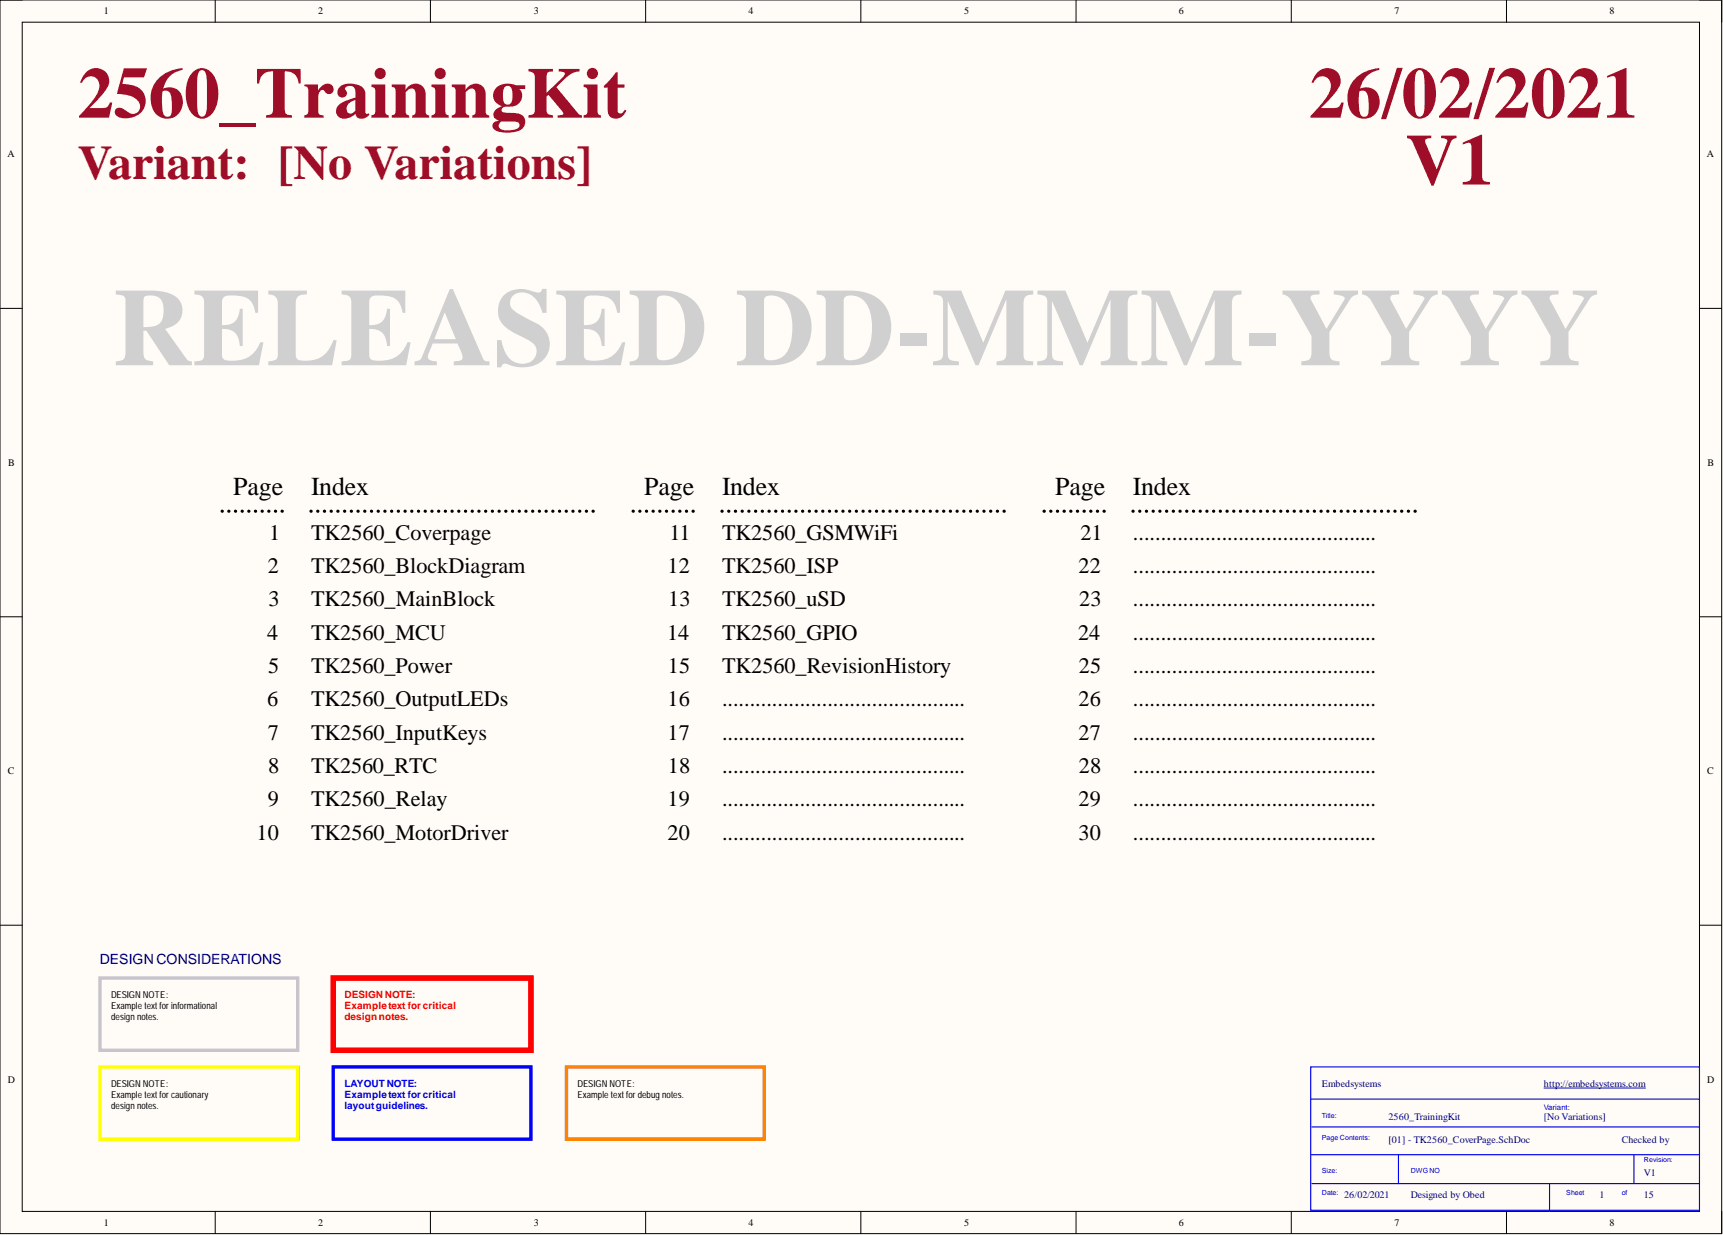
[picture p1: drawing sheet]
<svg xmlns="http://www.w3.org/2000/svg" width="393mm" height="282mm" viewBox="0 0 393 282" stroke-linecap="round" stroke-linejoin="round" font-family="sans-serif">
<defs><g id="words">
<text font-size="25.2" fill="#d0d0d0" x="25.8" y="83.4">RELEASED DD-MMM-YYYY</text>
<g font-size="16.5" fill="#9e0e29">
<text x="17.8" y="26.9">2560_TrainingKit</text>
<text x="298.9" y="26.9">26/02/2021</text>
<text x="320.9" y="42.1">V1</text>
</g>
<text font-size="11" fill="#9e0e29" x="17.8" y="40.7">Variant: [No Variations]</text>
<g font-size="5.9">
<text x="53.3" y="112.9">Page</text>
<text x="71" y="112.9">Index</text>
<text x="147.1" y="112.9">Page</text>
<text x="164.8" y="112.9">Index</text>
<text x="240.9" y="112.9">Page</text>
<text x="258.7" y="112.9">Index</text>
</g>
<g font-size="5.1">
<text x="61.5" y="123.2">1</text>
<text x="71" y="123.2">TK2560_Coverpage</text>
<text x="152.8" y="123.2">11</text>
<text x="164.8" y="123.2">TK2560_GSMWiFi</text>
<text x="246.6" y="123.2">21</text>
<text x="258.7" y="123.2">............................................</text>
<text x="61.1" y="130.8">2</text>
<text x="71" y="130.8">TK2560_BlockDiagram</text>
<text x="152.4" y="130.8">12</text>
<text x="164.8" y="130.8">TK2560_ISP</text>
<text x="246.2" y="130.8">22</text>
<text x="258.7" y="130.8">............................................</text>
<text x="61.3" y="138.4">3</text>
<text x="71" y="138.4">TK2560_MainBlock</text>
<text x="152.6" y="138.4">13</text>
<text x="164.8" y="138.4">TK2560_uSD</text>
<text x="246.4" y="138.4">23</text>
<text x="258.7" y="138.4">............................................</text>
<text x="61" y="146">4</text>
<text x="71" y="146">TK2560_MCU</text>
<text x="152.3" y="146">14</text>
<text x="164.8" y="146">TK2560_GPIO</text>
<text x="246.1" y="146">24</text>
<text x="258.7" y="146">............................................</text>
<text x="61.2" y="153.6">5</text>
<text x="71" y="153.6">TK2560_Power</text>
<text x="152.5" y="153.6">15</text>
<text x="164.8" y="153.6">TK2560_RevisionHistory</text>
<text x="246.3" y="153.6">25</text>
<text x="258.7" y="153.6">............................................</text>
<text x="61" y="161.2">6</text>
<text x="71" y="161.2">TK2560_OutputLEDs</text>
<text x="152.4" y="161.2">16</text>
<text x="164.8" y="161.2">............................................</text>
<text x="246.2" y="161.2">26</text>
<text x="258.7" y="161.2">............................................</text>
<text x="61.1" y="168.8">7</text>
<text x="71" y="168.8">TK2560_InputKeys</text>
<text x="152.4" y="168.8">17</text>
<text x="164.8" y="168.8">............................................</text>
<text x="246.2" y="168.8">27</text>
<text x="258.7" y="168.8">............................................</text>
<text x="61.2" y="176.5">8</text>
<text x="71" y="176.5">TK2560_RTC</text>
<text x="152.5" y="176.5">18</text>
<text x="164.8" y="176.5">............................................</text>
<text x="246.3" y="176.5">28</text>
<text x="258.7" y="176.5">............................................</text>
<text x="61.1" y="184.1">9</text>
<text x="71" y="184.1">TK2560_Relay</text>
<text x="152.4" y="184.1">19</text>
<text x="164.8" y="184.1">............................................</text>
<text x="246.2" y="184.1">29</text>
<text x="258.7" y="184.1">............................................</text>
<text x="58.6" y="191.7">10</text>
<text x="71" y="191.7">TK2560_MotorDriver</text>
<text x="152.4" y="191.7">20</text>
<text x="164.8" y="191.7">............................................</text>
<text x="246.2" y="191.7">30</text>
<text x="258.7" y="191.7">............................................</text>
</g>
<text font-size="3.2" fill="#000080" x="22.8" y="220">DESIGN CONSIDERATIONS</text>
<g font-size="2.3">
<text x="23.7" y="3.3">1</text>
<text x="72.6" y="3.3">2</text>
<text x="121.9" y="3.3">3</text>
<text x="170.9" y="3.3">4</text>
<text x="220.1" y="3.3">5</text>
<text x="269.1" y="3.3">6</text>
<text x="318.3" y="3.3">7</text>
<text x="367.4" y="3.3">8</text>
<text x="1.7" y="35.9">A</text>
<text x="389.7" y="35.9">A</text>
<text x="1.9" y="106.4">B</text>
<text x="389.8" y="106.4">B</text>
<text x="1.8" y="176.7">C</text>
<text x="389.8" y="176.7">C</text>
<text x="1.8" y="247.1">D</text>
<text x="389.8" y="247.1">D</text>
<text x="23.7" y="279.8">1</text>
<text x="72.6" y="279.8">2</text>
<text x="121.9" y="279.8">3</text>
<text x="170.9" y="279.8">4</text>
<text x="220.1" y="279.8">5</text>
<text x="269.1" y="279.8">6</text>
<text x="318.3" y="279.8">7</text>
<text x="367.4" y="279.8">8</text>
</g>
<g font-size="2.3" fill="#f00">
<text x="78.6" y="227.8">DESIGNNOTE:</text>
<text x="78.6" y="230.3">Exampletext forcritical</text>
<text x="78.6" y="232.9">designnotes.</text>
</g>
<g font-size="2.3" fill="#00f">
<text x="78.6" y="248.1">LAYOUT NOTE:</text>
<text x="78.6" y="250.6">Exampletext forcritical</text>
<text x="78.6" y="253.1">layoutguidelines.</text>
</g>
<g font-size="2.3" fill="#000080">
<text x="301.8" y="248.1">Embedsystems</text>
<text x="352.5" y="248.1">http://embedsystems.com</text>
<text x="317" y="255.7">2560_TrainingKit</text>
<text x="352.5" y="255.7">[No Variations]</text>
<text x="317" y="260.8">[01] - TK2560_CoverPage.SchDoc</text>
<text x="370.2" y="260.8">Checked by</text>
<text x="375.3" y="268.4">V1</text>
<text x="306.8" y="273.4">26/02/2021</text>
<text x="322" y="273.4">Designed by Obed</text>
<text x="365.2" y="273.4">1</text>
<text x="375.3" y="273.4">15</text>
</g>
<g font-size="2.2">
<text x="25.4" y="227.8">DESIGN NOTE:</text>
<text x="25.4" y="230.3">Example text for informational</text>
<text x="25.4" y="232.9">design notes.</text>
<text x="25.4" y="248.1">DESIGN NOTE:</text>
<text x="25.4" y="250.6">Example text for cautionary</text>
<text x="131.9" y="248.1">DESIGN NOTE:</text>
<text x="131.9" y="250.6">Example text for debug notes.</text>
<text x="25.4" y="253.1">design notes.</text>
</g>
<text font-size="1.8" fill="#00f" x="352.5" y="253.2">Variant:</text>
<g font-size="1.6" fill="#00f">
<text x="301.8" y="255.1">Title:</text>
<text x="301.8" y="260.2">Page Contents:</text>
<text x="301.8" y="267.8">Size:</text>
<text x="322" y="267.8">DWGNO</text>
<text x="375.3" y="265.2">Revision:</text>
<text x="301.8" y="272.8">Date:</text>
<text x="357.5" y="272.8">Sheet</text>
<text x="370.2" y="272.8">of</text>
</g>
</g></defs>
<path d="M0 0h393v281.6h-393z" fill-rule="evenodd" fill="#fffcf8"/>
<path d="M0 0h393v281.6h-393z" fill="none" stroke="#000" stroke-width=".23"/>
<path d="M5.1 5.1h382.9v271.4h-382.9z" fill-rule="evenodd" fill="#fffcf8"/>
<g fill="none" stroke="#000" stroke-width=".23">
<path d="M0 0h5.1M49.1 0v5.1M98.3 0v5.1M147.4 0v5.1M196.5 0v5.1M245.7 0v5.1M294.8 0v5.1M343.9 0v5.1M388 0h5v5.1M5.1 5.1h382.9v271.4h-382.9zM0 70.4h5.1M388 70.4h5"/>
<path d="M0 140.8h5.1M388 140.8h5M0 211.2h5.1M388 211.2h5M49.1 276.5v5.1M98.3 276.5v5.1M147.4 276.5v5.1M196.5 276.5v5.1M245.7 276.5v5.1M294.8 276.5v5.1M343.9 276.5v5.1M393 276.5v5.1"/>
</g>
<path d="M299.2 243.5h88.8v32.7h-88.8zM299.2 250.9h88.8M299.5 257.2h88.5M299.2 263.5h88.8M299.5 270.1h88.5M319.3 263.5v6.6M353.7 270.1v6.4M373 263.5v6.6" fill="none" stroke="#00f" stroke-width=".25"/>
<path d="M352.5 248.3h23.1" fill="none" stroke="#000080" stroke-width=".23"/>
<g fill="none" stroke="#000" stroke-width=".76">
<path d="M50.7 116.7h.1M52.2 116.7h.1M53.8 116.7h.1M55.3 116.7h.1M56.8 116.7h.1M58.3 116.7h.1M59.8 116.7h.1M61.4 116.7h.1M62.9 116.7h.1M64.4 116.7h.1M71 116.7h.1M72.5 116.7h.1"/>
<path d="M74.1 116.7h.1M75.6 116.7h.1M77.1 116.7h.1M78.7 116.7h.1M80.2 116.7h.1M81.7 116.7h.1M83.3 116.7h.1M84.8 116.7h.1M86.3 116.7h.1M87.9 116.7h.1M89.4 116.7h.1M90.9 116.7h.1"/>
<path d="M92.5 116.7h.1M94 116.7h.1M95.5 116.7h.1M97.1 116.7h.1M98.6 116.7h.1M100.1 116.7h.1M101.7 116.7h.1M103.2 116.7h.1M104.7 116.7h.1M106.3 116.7h.1M107.8 116.7h.1M109.3 116.7h.1"/>
<path d="M110.9 116.7h.1M112.4 116.7h.1M113.9 116.7h.1M115.5 116.7h.1M117 116.7h.1M118.5 116.7h.1M120.1 116.7h.1M121.6 116.7h.1M123.1 116.7h.1M124.7 116.7h.1M126.2 116.7h.1M127.7 116.7h.1"/>
<path d="M129.3 116.7h.1M130.8 116.7h.1M132.3 116.7h.1M133.9 116.7h.1M135.4 116.7h.1M144.5 116.7h.1M146.1 116.7h.1M147.6 116.7h.1M149.1 116.7h.1M150.6 116.7h.1M152.1 116.7h.1M153.7 116.7h.1"/>
<path d="M155.2 116.7h.1M156.7 116.7h.1M158.2 116.7h.1M164.8 116.7h.1M166.4 116.7h.1M167.9 116.7h.1M169.4 116.7h.1M171 116.7h.1M172.5 116.7h.1M174 116.7h.1M175.6 116.7h.1M177.1 116.7h.1"/>
<path d="M178.6 116.7h.1M180.2 116.7h.1M181.7 116.7h.1M183.2 116.7h.1M184.8 116.7h.1M186.3 116.7h.1M187.8 116.7h.1M189.4 116.7h.1M190.9 116.7h.1M192.4 116.7h.1M194 116.7h.1M195.5 116.7h.1"/>
<path d="M197 116.7h.1M198.6 116.7h.1M200.1 116.7h.1M201.6 116.7h.1M203.2 116.7h.1M204.7 116.7h.1M206.2 116.7h.1M207.8 116.7h.1M209.3 116.7h.1M210.8 116.7h.1M212.4 116.7h.1M213.9 116.7h.1"/>
<path d="M215.4 116.7h.1M217 116.7h.1M218.5 116.7h.1M220 116.7h.1M221.6 116.7h.1M223.1 116.7h.1M224.6 116.7h.1M226.2 116.7h.1M227.7 116.7h.1M229.2 116.7h.1M238.4 116.7h.1M239.9 116.7h.1"/>
<path d="M241.4 116.7h.1M242.9 116.7h.1M244.5 116.7h.1M246 116.7h.1M247.5 116.7h.1M249 116.7h.1M250.5 116.7h.1M252.1 116.7h.1M258.7 116.7h.1M260.2 116.7h.1M261.7 116.7h.1M263.3 116.7h.1"/>
<path d="M264.8 116.7h.1M266.3 116.7h.1M267.9 116.7h.1M269.4 116.7h.1M270.9 116.7h.1M272.5 116.7h.1M274 116.7h.1M275.5 116.7h.1M277.1 116.7h.1M278.6 116.7h.1M280.1 116.7h.1M281.7 116.7h.1"/>
<path d="M283.2 116.7h.1M284.7 116.7h.1M286.3 116.7h.1M287.8 116.7h.1M289.3 116.7h.1M290.9 116.7h.1M292.4 116.7h.1M293.9 116.7h.1M295.5 116.7h.1M297 116.7h.1M298.5 116.7h.1M300.1 116.7h.1"/>
<path d="M301.6 116.7h.1M303.1 116.7h.1M304.7 116.7h.1M306.2 116.7h.1M307.7 116.7h.1M309.3 116.7h.1M310.8 116.7h.1M312.3 116.7h.1M313.9 116.7h.1M315.4 116.7h.1M316.9 116.7h.1M318.5 116.7h.1"/>
<path d="M320 116.7h.1M321.5 116.7h.1M323.1 116.7h.1"/>
</g>
<path d="M22.8 223.2h45.2v16.5h-45.2z" fill="none" stroke="#c6c3c6" stroke-width=".76"/>
<path d="M22.8 243.5h45.2v16.5h-45.2z" fill="none" stroke="#ff0" stroke-width=".76"/>
<path d="M76.1 223.2h45.1v16.5h-45.1z" fill="none" stroke="#f00" stroke-width="1.3"/>
<path d="M76.1 243.5h45.1v16.5h-45.1z" fill="none" stroke="#00f" stroke-width=".76"/>
<path d="M129.3 243.5h45.2v16.5h-45.2z" fill="none" stroke="#fd8300" stroke-width=".76"/>
<use href="#words"/>
</svg>
